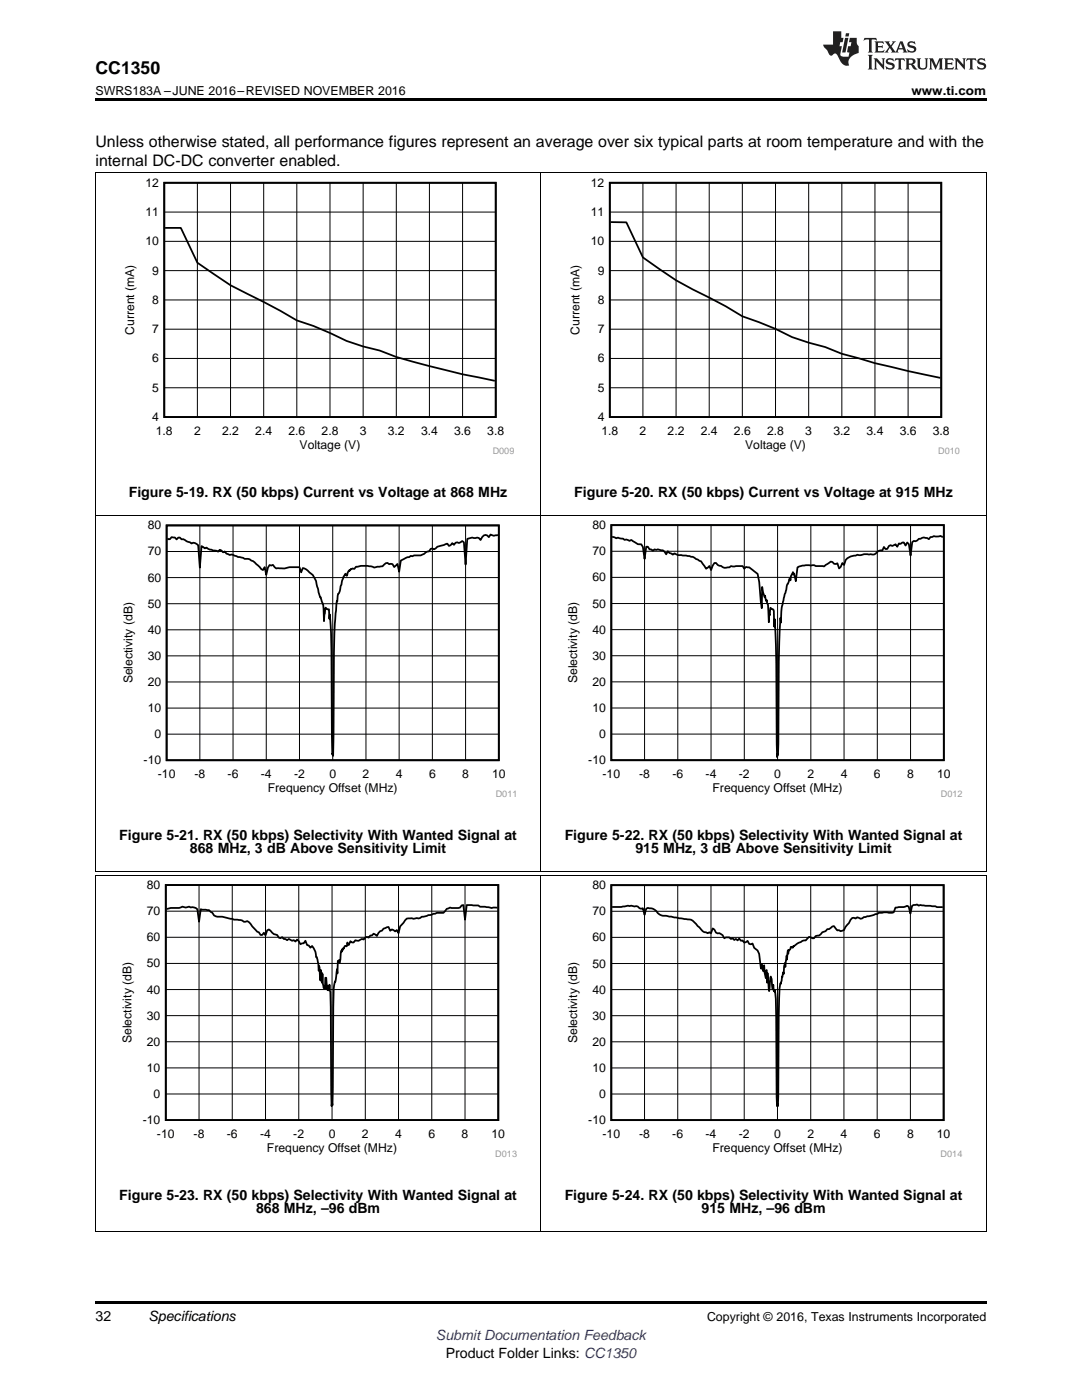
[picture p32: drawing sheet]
<svg xmlns="http://www.w3.org/2000/svg" width="216mm" height="279mm" viewBox="0 0 216 279" stroke-linecap="round" stroke-linejoin="round" font-family="sans-serif">
<defs><g id="words">
<text font-size="3.5" x="19" y="14.8">CC1350</text>
<g font-size="3.2">
<text x="19" y="29.3">Unless otherwise stated, all performance figures represent an average over six typical parts at room temperature and with the</text>
<text x="19" y="33.2">internal DC-DC converter enabled.</text>
</g>
<g font-size="2.8">
<text x="25.7" y="99.2">Figure 5-19. RX (50 kbps) Current vs Voltage at 868 MHz</text>
<text x="114.6" y="99.2">Figure 5-20. RX (50 kbps) Current vs Voltage at 915 MHz</text>
<text x="23.8" y="167.7">Figure 5-21. RX (50 kbps) Selectivity With Wanted Signal at</text>
<text x="112.7" y="167.7">Figure 5-22. RX (50 kbps) Selectivity With Wanted Signal at</text>
<text x="37.9" y="170.2">868 MHz, 3 dB Above Sensitivity Limit</text>
<text x="126.8" y="170.2">915 MHz, 3 dB Above Sensitivity Limit</text>
<text x="23.8" y="239.5">Figure 5-23. RX (50 kbps) Selectivity With Wanted Signal at</text>
<text x="112.7" y="239.5">Figure 5-24. RX (50 kbps) Selectivity With Wanted Signal at</text>
<text x="51.1" y="242">868 MHz, –96 dBm</text>
<text x="140" y="242">915 MHz, –96 dBm</text>
<text x="19" y="263.6">32</text>
<text x="29.6" y="263.6">Specifications</text>
<text x="88.9" y="270.9">Product Folder Links: CC1350</text>
</g>
<text font-size="2.8" fill="#00f" x="87" y="267.4">Submit Documentation Feedback</text>
<g font-size="2.5">
<text x="19" y="19">SWRS183A –JUNE 2016–REVISED NOVEMBER 2016</text>
<text x="181.9" y="19">www.ti.com</text>
<text x="141.1" y="263.6">Copyright © 2016, Texas Instruments Incorporated</text>
</g>
<g font-size="2.4">
<text x="29" y="37.3">12</text>
<text x="117.9" y="37.3">12</text>
<text x="29" y="43.1">11</text>
<text x="117.9" y="43.1">11</text>
<text x="29" y="49">10</text>
<text x="117.9" y="49">10</text>
<text x="30.4" y="54.8">9</text>
<text x="119.3" y="54.8">9</text>
<text x="30.4" y="60.7">8</text>
<text x="119.3" y="60.7">8</text>
<text x="26.8" y="66.8" transform="rotate(-90 26.8 66.8)">Current (mA)</text>
<text x="30.4" y="66.5">7</text>
<text x="115.7" y="66.8" transform="rotate(-90 115.7 66.8)">Current (mA)</text>
<text x="119.3" y="66.5">7</text>
<text x="30.4" y="72.3">6</text>
<text x="119.3" y="72.3">6</text>
<text x="30.4" y="78.2">5</text>
<text x="119.3" y="78.2">5</text>
<text x="30.4" y="84">4</text>
<text x="31.1" y="86.8">1.8</text>
<text x="38.7" y="86.8">2</text>
<text x="44.3" y="86.8">2.2</text>
<text x="50.9" y="86.8">2.4</text>
<text x="57.5" y="86.8">2.6</text>
<text x="59.8" y="89.6">Voltage (V)</text>
<text x="64.2" y="86.8">2.8</text>
<text x="71.8" y="86.8">3</text>
<text x="77.4" y="86.8">3.2</text>
<text x="84" y="86.8">3.4</text>
<text x="90.6" y="86.8">3.6</text>
<text x="97.2" y="86.8">3.8</text>
<text x="119.3" y="84">4</text>
<text x="120" y="86.8">1.8</text>
<text x="127.6" y="86.8">2</text>
<text x="133.2" y="86.8">2.2</text>
<text x="139.8" y="86.8">2.4</text>
<text x="146.4" y="86.8">2.6</text>
<text x="148.7" y="89.6">Voltage (V)</text>
<text x="153.1" y="86.8">2.8</text>
<text x="160.7" y="86.8">3</text>
<text x="166.3" y="86.8">3.2</text>
<text x="172.9" y="86.8">3.4</text>
<text x="179.5" y="86.8">3.6</text>
<text x="186.1" y="86.8">3.8</text>
<text x="29.5" y="105.7">80</text>
<text x="118.2" y="105.6">80</text>
<text x="29.5" y="110.9">70</text>
<text x="118.2" y="110.8">70</text>
<text x="29.5" y="116.1">60</text>
<text x="118.2" y="116">60</text>
<text x="29.5" y="121.3">50</text>
<text x="118.2" y="121.2">50</text>
<text x="29.5" y="131.7">30</text>
<text x="29.5" y="126.5">40</text>
<text x="118.2" y="131.7">30</text>
<text x="118.2" y="126.5">40</text>
<text x="26.4" y="136.4" transform="rotate(-90 26.4 136.4)">Selectivity (dB)</text>
<text x="29.5" y="136.9">20</text>
<text x="115.1" y="136.4" transform="rotate(-90 115.1 136.4)">Selectivity (dB)</text>
<text x="118.2" y="136.9">20</text>
<text x="29.5" y="142.1">10</text>
<text x="118.2" y="142.1">10</text>
<text x="30.8" y="147.3">0</text>
<text x="119.6" y="147.3">0</text>
<text x="28.7" y="152.5">-10</text>
<text x="31.5" y="155.3">-10</text>
<text x="38.8" y="155.3">-8</text>
<text x="45.4" y="155.3">-6</text>
<text x="52" y="155.3">-4</text>
<text x="58.7" y="155.3">-2</text>
<text x="65.7" y="155.3">0</text>
<text x="72.4" y="155.3">2</text>
<text x="79" y="155.3">4</text>
<text x="85.6" y="155.3">6</text>
<text x="92.2" y="155.3">8</text>
<text x="98.2" y="155.3">10</text>
<text x="117.4" y="152.5">-10</text>
<text x="120.2" y="155.3">-10</text>
<text x="127.5" y="155.3">-8</text>
<text x="134.2" y="155.3">-6</text>
<text x="140.8" y="155.3">-4</text>
<text x="147.4" y="155.3">-2</text>
<text x="154.5" y="155.3">0</text>
<text x="161.1" y="155.3">2</text>
<text x="167.7" y="155.3">4</text>
<text x="174.4" y="155.3">6</text>
<text x="181" y="155.3">8</text>
<text x="187" y="155.3">10</text>
<text x="53.4" y="158.1">Frequency Offset (MHz)</text>
<text x="142.2" y="158.1">Frequency Offset (MHz)</text>
<text x="29.3" y="177.4">80</text>
<text x="118.2" y="177.5">80</text>
<text x="29.3" y="182.6">70</text>
<text x="118.2" y="182.7">70</text>
<text x="29.3" y="187.9">60</text>
<text x="118.2" y="187.9">60</text>
<text x="29.3" y="193.1">50</text>
<text x="118.2" y="193.1">50</text>
<text x="29.3" y="203.5">30</text>
<text x="29.3" y="198.3">40</text>
<text x="118.2" y="203.5">30</text>
<text x="118.2" y="198.3">40</text>
<text x="26.2" y="208.2" transform="rotate(-90 26.2 208.2)">Selectivity (dB)</text>
<text x="29.3" y="208.7">20</text>
<text x="115.1" y="208.2" transform="rotate(-90 115.1 208.2)">Selectivity (dB)</text>
<text x="118.2" y="208.7">20</text>
<text x="29.3" y="213.9">10</text>
<text x="118.2" y="213.9">10</text>
<text x="30.7" y="219.1">0</text>
<text x="119.6" y="219.1">0</text>
<text x="28.5" y="224.3">-10</text>
<text x="31.3" y="227.1">-10</text>
<text x="38.6" y="227.1">-8</text>
<text x="45.3" y="227.1">-6</text>
<text x="51.9" y="227.1">-4</text>
<text x="58.5" y="227.1">-2</text>
<text x="65.6" y="227.1">0</text>
<text x="72.2" y="227.1">2</text>
<text x="78.8" y="227.1">4</text>
<text x="85.5" y="227.1">6</text>
<text x="92.1" y="227.1">8</text>
<text x="98.1" y="227.1">10</text>
<text x="117.4" y="224.3">-10</text>
<text x="120.2" y="227.1">-10</text>
<text x="127.5" y="227.1">-8</text>
<text x="134.2" y="227.1">-6</text>
<text x="140.8" y="227.1">-4</text>
<text x="147.4" y="227.1">-2</text>
<text x="154.5" y="227.1">0</text>
<text x="161.1" y="227.1">2</text>
<text x="167.7" y="227.1">4</text>
<text x="174.4" y="227.1">6</text>
<text x="181" y="227.1">8</text>
<text x="186.9" y="227.1">10</text>
<text x="53.3" y="229.9">Frequency Offset (MHz)</text>
<text x="142.2" y="229.9">Frequency Offset (MHz)</text>
</g>
<g font-size="1.8" fill="#999">
<text x="98.3" y="90.6">D009</text>
<text x="187.2" y="90.6">D010</text>
<text x="98.9" y="159.1">D011</text>
<text x="187.7" y="159.1">D012</text>
<text x="98.8" y="231">D013</text>
<text x="187.7" y="231">D014</text>
</g>
</g></defs>
<path d="M19 259.7h177.8v.5h-177.8z" fill="#000"/>
<path d="M19.1 174.8v70.9M107.9 174.8v70.9M196.8 174.8v70.9M19 245.7h177.8" fill="none" stroke="#000" stroke-width=".2"/>
<g fill="#fff">
<path d="M63.3 243.8h.4v.7h-.4z"/>
<path d="M152.2 243.8h.4v.7h-.4z"/>
</g>
<path d="M23.9 175.7h79.2v55.3h-79.2z" fill-rule="evenodd" fill="#fff"/>
<path d="M33.1 176.6h66.3v46.9h-66.3zM99.2 181.1l-1.1 .1-1.3-.2h-1l-.4-.3-2.3-.1-.3 2.9-.3-2.9-.4 .1-.3 .4-1.3 .1a1.84 1.84 0 0 0-2 1h-1.3l-3 .7-.7 .4-.3-.1-.7 .2-.3-.1a1.5 1.5 0 0 0-1.7 .9l-.7 .7-.3 1.3-.3-.6-.4 .3-.6-.4-.3 .3-.4-.8-1 .3-.3 .4-.3 .1-.7 1-.7-.5-.3 .4h-.3l-.4 .4-.3-.1-.6 .5-.4-.1a1.08 1.08 0 0 1-1.3 .2l-.3 .5h-.4l-.3-.3-.3 .8-.3-.5-.1 .7h-.4l-.4 .8-.1-.2-.1 .5-.1-.1-.4 2.4v-.6l-.1 .4-.2-.2-.1 2.5-.1-.9v.6a3.1 3.1 0 0 1-.4 1.9l-.2 1.4-.2 20.1-.1 3.2v-.6l-.1 .8-.3-22.8-.2-1.5v1l-.1-.4-.1 .5-.1-.9-.1 .8-.2-2.4h-.2l-.1 2.2-.1-.4-.1 .3-.3-2.9v1.8l-.1-2-.1 1.6-.1-2.1-.1 2.1-.1-2.6-.1-.3-.1 .9-.1-1.4-.3-1.3-.1 .1a3.3 3.3 0 0 0-.8-2.3l-.4 .3-.3-.4-.3-.1-.4-.9-.3 .6-.7 .1-.6-.9-.3 .4-.4-.3-.3 .2-.7-.4-.3 .2-.3-.2h-.4l-.3-.4-.3 .2-.4-.1-.3-.5a1.57 1.57 0 0 1-1.3-.9l-.4-.2-.3 .2-.3 1-.3-.6-.4 .5h-.3l-.3-.5-.4-.2-1.3-1.5-.7-.6-.6 .2-.7-.4-1.3-.1-2.3-.6h-1l-.7-.2-.3-.6-.7-.5-.7-.1h-.9l-.4 2.4-.3-2.4a1.45 1.45 0 0 0-1.3-.4l-.4-.2a1.29 1.29 0 0 1-1.3 0l-.7 .3h-1.6l-.9 .2" fill="none" stroke="#000" stroke-width=".35"/>
<g fill="none" stroke="#000" stroke-width=".2">
<path d="M39.7 176.6v46.9M46.3 176.6v46.9M53 176.6v46.9M59.6 176.6v46.9M66.3 176.6v46.9M72.9 176.6v46.9M79.5 176.6v46.9M86.2 176.6v46.9M92.8 176.6v46.9M33.1 197.5h66.3M33.1 192.3h66.3M33.1 187.1h66.3"/>
<path d="M33.1 181.8h66.3M33.1 218.3h66.3M33.1 213.1h66.3M33.1 207.9h66.3M33.1 202.7h66.3"/>
</g>
<path d="M112.8 175.7h79.2v55.3h-79.2z" fill-rule="evenodd" fill="#fff"/>
<path d="M122 176.7h66.3v46.8h-66.3zM188.1 181h-1.1l-.4-.1-3-.3-.3 .1-.3-.2-.7 .1-.3 .2-.3 1.5-.4-1.4-.3-.1-.7 .2-1.6 .1-.4 1-.3 .1h-2.6l-.4 .2-2.6 .6-.7 .4-.7-.3-.3 .2-.6-.1-1.4 1.8-.3 .6-.3 .1-.4 .1-.3-.2-.3 .1-.7-.9-1 .6h-.3l-.4 .4-.6 .3a1.26 1.26 0 0 1-1.3 .7l-.4 .5-1-.3-.6 .7-.7 .1-1 .5-.7 .6-.1-.1-.1 .3-.4-.1-.1 .4-.2 .3-.1-.1-.1 .7-.1-.6-.2 1.8v-.8l-.3 2.3-.1-.8-.1 .6-.1 1.6-.1-.4-.7 3.2-.4 23.6-.1-.5-.1 .5v-1.9l-.1-15.8-.3-5.5v.3l-.1-.3-.1 .2-.1-1.3-.2 .9-.1-2-.2-.5-.3 2.9-.4-3.6v1.9l-.1-2.5-.2 1.6-.2-1.1-.1-1.5-.2 1.2-.3-1.3-.1 .8-.1-.1-.3-2.8-.3-.7-.7-.5-.3-.9-.4 .2-.3-.1-.3-.6-.7 .3-.3-.4-.4 .1-.3-.5-.3 .4-.4-.3-.3 .2-.3-.4-.4 .2a1 1 0 0 0-1.3-.1 1.27 1.27 0 0 0-1.3-1l-.3-.2-.4-.6-.3-.2-.3 1-.4-.3-.3 .3-.3-.2a1.59 1.59 0 0 1-1.4-1l-.3-.3a2.43 2.43 0 0 0-2.6-1.4l-3.7-.6a1.91 1.91 0 0 1-2-1 1.93 1.93 0 0 0-2-.4l-.3 1.2-.3-1.3-.4 .1-.3-.1-.3-.4h-.7a4.2 4.2 0 0 0-2.6 .1h-1.9" fill="none" stroke="#000" stroke-width=".35"/>
<g fill="none" stroke="#000" stroke-width=".2">
<path d="M19.1 102.9v71M107.9 102.9v71M196.8 102.9v71M19 174.7h177.8M19 173.9h177.8M128.6 176.7v46.9M135.2 176.7v46.9M141.9 176.7v46.9M148.5 176.7v46.9M155.1 176.7v46.9M161.8 176.7v46.9M168.4 176.7v46.9"/>
<path d="M175 176.7v46.9M181.7 176.7v46.9M122 197.5h66.3M122 192.3h66.3M122 187.1h66.3M122 181.9h66.3M122 218.3h66.3M122 213.1h66.3M122 207.9h66.3M122 202.7h66.3"/>
</g>
<g fill="#fff">
<path d="M63.3 171.9h.4v.7h-.4z"/>
<path d="M152.2 171.9h.4v.7h-.4z"/>
</g>
<path d="M24.1 103.9h78.8v55.3h-78.8z" fill-rule="evenodd" fill="#fff"/>
<path d="M33.2 104.9h66.3v46.8h-66.3zM99.4 106.7l-.2 .1a1.36 1.36 0 0 1-1.3-.1l-.4 .5-.3-.3h-.7l-.6 .9-.4-.4-.3-.1h-1l-1 .2-.3 5.2-.3-4.5-.4-.2-.6 .4-.4-.2-.3 .1-.3 .4-.3-.3-.4 .4-.3 .2-.3-.5-.4 .1-1.6 .5-.7 .5-.3-.1h-.4l-.3 .6-.7 .1a2.61 2.61 0 0 1-2.3 .6l-.3 .2-.3-.1-.4 .3h-.3l-1.3 .7-.4 2.2-.3-1.6-.6 .7-.4-.6h-.6l-.4-.3-.3 .1-.7 .6a5.4 5.4 0 0 1-3-.1h-1.3l-1 .2-.3 .4h-.7l-.3 .5v-.2l-.5 1.1-.1-.2-.1 .1v-.3l-.5 .6-.7 2.9-.4 .9-.1 1.1h-.1l-.1 .4-.4 6-.2 24.5-.1-.6-.1 .3-.2-20.7-.3-7.2-.1 .8-.1-1.9-.5-.1-.1-.2-.4 2.7-.1-3.3-.5-1.5-.1 .1-.6-2.1a4.7 4.7 0 0 0-2.2-3.6l-.7-.2-.3 .8-.3-1h-2l-1 .3h-1.7l-.6-.8-.4 .2-.3-.1-.3 .5-.4 1.4-.3-1.5-.3 .6-.4-.2a4.7 4.7 0 0 0-2.9-2.1l-1.7-.3-1.3-.5a1.39 1.39 0 0 1-1.4-.6l-.3 .1-.6-.5-.4 .4-.3-.2h-.7l-1.3-.6-.3 .1-.7-.4-.3 4.3-.4-4.5a1.02 1.02 0 0 0-1.3-.3l-1.6-.9h-.4l-.3-.3h-.3l-.4 .4-.3-.4-.7-.1-.3 .4h-.3l-.2-.2" fill="none" stroke="#000" stroke-width=".35"/>
<g fill="none" stroke="#000" stroke-width=".2">
<path d="M33.2 115.3h66.3M33.2 110.1h66.3M39.9 104.9v46.8M46.5 104.9v46.8M53.1 104.9v46.8M59.8 104.9v46.8M66.4 104.9v46.8M73 104.9v46.8M79.6 104.9v46.8M86.3 104.9v46.8M92.9 104.9v46.8M33.2 136.1h66.3"/>
<path d="M33.2 130.9h66.3M33.2 125.7h66.3M33.2 120.5h66.3M33.2 146.5h66.3M33.2 141.3h66.3"/>
</g>
<path d="M112.8 103.9h79.2v55.3h-79.2z" fill-rule="evenodd" fill="#fff"/>
<path d="M122 104.8h66.3v46.9h-66.3zM188.1 107.1l-.4-.1h-1.4l-.6 .2-.4 .4-.3-.2a2.06 2.06 0 0 0-2 .5l-.3 .1h-.4l-.3 .2-.3 2.7-.3-2.3-.4-.3-.3 .6-.3-.6h-.4l-.3 .2h-.3l-.4 .6-.3-.5-.7 .4-.3-.2-.3 .2-.4 .5-.3 .1-.3-.4-.3 .7a1.18 1.18 0 0 0-1.4 .6l-.3 .2h-1a2.35 2.35 0 0 0-1.7 .1 3.9 3.9 0 0 0-3 .9l-.3 1.1-.3-.4-.4 .7-.3 .3-.3-1-.7 .1-.3-.3-.3-.1-1.4 .9h-1.6l-.7-.2a7 7 0 0 0-3 .4l-.3 2.8-.3-1.6-.2 .2-.1-.4-.4 .9-.1 .7-.1-.4-.4 1.1a24.8 24.8 0 0 0-1.3 5.6l-.4 6.1-.2 20.2-.1 2.3v-.2l-.1 .6-.3-22.4-.2-5.2-.1 1.5-.1-3.1-.1-.2-.6-.4-.1 1.5-.1-.3-.1 1.7-.2-3.5-.1-.3-.1-.7-.1 .3-.2-1.1-.1 .3-.4-1-.1-1.1-.1 4.3-.5-5.2-.3-1.7-1-.8a1.45 1.45 0 0 0-1.4-.6l-.3 .4-.3-.5h-2.3l-.4 .2h-.3a1.11 1.11 0 0 1-1.3-.3l-.7-.1-.3-.4h-.4l-.6 1.4-.3-.8-.7 .5-1-1.5-1.7-.9-2.3-.3a1.51 1.51 0 0 1-1.3-.4l-.3 .3-.7-.3-.3-.4-.4 .6a1.2 1.2 0 0 0-1.3-.9l-1-.1-.3 .3-.4-.2-.3-.1-.3-.5h-.3l-.4 2.4-.3-2.3-.3-.6a3.1 3.1 0 0 1-2-.9l-.4 .2-.6-.2h-.4l-.3-.2-1-.2-.3 .1-.9-.3" fill="none" stroke="#000" stroke-width=".35"/>
<g fill="none" stroke="#000" stroke-width=".2">
<path d="M19.1 34.4v68.5M107.9 34.4v68.5M196.8 34.4v68.5M19 102.9h177.8M122 115.2h66.3M122 110h66.3M128.6 104.8v46.9M135.2 104.8v46.9M141.9 104.8v46.9M148.5 104.8v46.9M155.2 104.8v46.9M161.8 104.8v46.9"/>
<path d="M168.4 104.8v46.9M175.1 104.8v46.9M181.7 104.8v46.9M122 136.1h66.3M122 130.9h66.3M122 125.7h66.3M122 120.4h66.3M122 146.5h66.3M122 141.3h66.3"/>
</g>
<g fill="#fff">
<path d="M63.3 101h.4v.7h-.4z"/>
<path d="M152.2 101h.4v.7h-.4z"/>
</g>
<path d="M24.4 35.5h78.2v55.2h-78.2z" fill-rule="evenodd" fill="#fff"/>
<path d="M32.8 36.5h66.1v46.7h-66.1zM32.9 45.5h3.2l3.3 6.9 6.6 4.5a177.6 177.6 0 0 1 13.2 7l3.3 1.2 6.6 2.9 3.4 1.1 3.3 .9a92.8 92.8 0 0 0 13.2 3.9l9.7 2.1" fill="none" stroke="#000" stroke-width=".35"/>
<g fill="none" stroke="#000" stroke-width=".2">
<path d="M39.4 36.5v46.7M46 36.5v46.7M52.6 36.5v46.7M59.2 36.5v46.7M65.8 36.5v46.7M72.5 36.5v46.7M79.1 36.5v46.7M85.7 36.5v46.7M92.3 36.5v46.7M32.8 59.9h66.1M32.8 54h66.1M32.8 48.2h66.1"/>
<path d="M32.8 42.3h66.1M32.8 77.4h66.1M32.8 71.5h66.1M32.8 65.7h66.1"/>
</g>
<path d="M113.3 35.5h78.2v55.2h-78.2z" fill-rule="evenodd" fill="#fff"/>
<path d="M121.7 36.5h66.1v46.7h-66.1zM121.8 44.3l3.2 .1 3.3 7a62.7 62.7 0 0 0 13.2 8l3.3 1.7 3.3 2 6.6 2.5 3.3 1.7 3.4 1.1 3.3 .9 3.3 1.3 6.6 1.9 13 2.9" fill="none" stroke="#000" stroke-width=".35"/>
<g fill="none" stroke="#000" stroke-width=".2">
<path d="M19 34.4h177.8M128.3 36.5v46.7M134.9 36.5v46.7M141.5 36.5v46.7M148.1 36.5v46.7M154.7 36.5v46.7M161.4 36.5v46.7M168 36.5v46.7M174.6 36.5v46.7M181.2 36.5v46.7M121.7 59.9h66.1M121.7 54h66.1"/>
<path d="M121.7 48.2h66.1M121.7 42.3h66.1M121.7 77.4h66.1M121.7 71.5h66.1M121.7 65.7h66.1"/>
</g>
<path d="M19 19.5h177.8v.5h-177.8z" fill="#000"/>
<g fill="#231f20">
<path d="M172.5 7.6l-.1 .5 .4-.2h.6v.1v2.1l-.2 .4h.9l-.2-.4v-2.1l.1-.1h.5l.5 .2-.2-.5zM174.5 8.3l.2 .3v1.5l-.2 .4h1.8l.2-.6a1.04 1.04 0 0 1-1.3 .2v-.7h.6l.3 .2v-.6l-.3 .2h-.6v-.6l.8-.1 .4 .3-.2-.5zM176.5 8.3l.9 1.1-.9 1.1h.8l-.2-.2 .4-.7 .5 .7-.2 .2h1.5l-.2-.2 .2-.4h.9l.1 .4-.2 .2h1l-.3-.3-.7-1.9h-.5l-.9 2-.8-1 .9-1h-.8l.1 .3-.4 .5-.3-.6 .1-.2zM179.7 8.6l.4 1h-.7zM181.3 8.4a.63 .63 0 0 0-.2 .7 .63 .63 0 0 0 .6 .4l.6 .2 .1 .2a.75 .75 0 0 1-.7 .4 .75 .75 0 0 1-.6-.5l.1 .7 .1-.1a1.11 1.11 0 0 0 1.5-.6 1.13 1.13 0 0 0-1.2-.8l-.1-.4a1.04 1.04 0 0 1 1.2 .2l-.2-.5-.2 .1-.4-.2zM173.2 10.9l.2 .4v2.2l-.2 .4h1l-.3-.4v-2.2l.3-.4zM174.3 11.6l.3 .4v1.5l-.3 .4h.8l-.2-.4v-1.3l1.5 1.7v-1.9l.2-.4h-.7l.2 .4v.9l-1.1-1.3zM177 11.8a.62 .62 0 0 0-.2 .7 .62 .62 0 0 0 .6 .4l.6 .1 .1 .3a.76 .76 0 0 1-.7 .3 .76 .76 0 0 1-.7-.4l.2 .7 .1-.1a1.11 1.11 0 0 0 1.5-.6 1.13 1.13 0 0 0-1.2-.8l-.1-.4a1.04 1.04 0 0 1 1.2 .2l-.2-.6-.2 .1-.5-.1zM178.7 11.6l-.2 .6a.61 .61 0 0 1 .8-.3v1.6l-.2 .4h.9l-.2-.4v-1.6a.63 .63 0 0 1 .7 .3l-.1-.6zM180.6 11.6l.3 .4v1.5l-.3 .4h1l-.2-.2-.1-.8 .6 .2a.76 .76 0 0 0 1.2 .7l-1-1a.58 .58 0 0 0 .6-.5 .58 .58 0 0 0-.5-.6zM181.4 11.9h.1a.45 .45 0 0 1 .5 .1 .45 .45 0 0 1 .1 .5l-.8 .2zM182.9 11.6l.2 .2a2.17 2.17 0 0 0 .3 1.9 .99 .99 0 0 0 1.6-.6v-1.1l.2-.4h-.7l.2 .2a1.92 1.92 0 0 1-.2 1.8 .6 .6 0 0 1-.9-.5v-1.1l.2-.4zM185.4 11.6l.2 .4v1.5l-.2 .4h.7l-.2-.4v-1.4l.8 1.8 .8-1.8v1.4l-.2 .4h.9l-.2-.4v-1.5l.2-.4h-.8l-.6 1.5-.6-1.5zM188.4 11.6l.2 .4v1.5l-.2 .4h1.8l.1-.6a1.04 1.04 0 0 1-1.2 .1v-.6h.5l.4 .2v-.6l-.4 .2h-.5v-.7h.8l.3 .3-.1-.6zM190.5 11.6l.2 .4v1.5l-.2 .4h.7l-.2-.4v-1.3l1.5 1.7v-1.9l.2-.4h-.7l.2 .4v.9l-1.1-1.3zM192.9 11.6l-.1 .6a.61 .61 0 0 1 .7-.3l.1 1.6-.3 .4h1l-.3-.4 .1-1.6a.63 .63 0 0 1 .7 .3l-.1-.6zM195.2 11.8a.62 .62 0 0 0-.2 .7 .62 .62 0 0 0 .6 .4l.6 .1 .1 .3a.76 .76 0 0 1-.7 .3 .76 .76 0 0 1-.6-.4l.1 .7 .1-.1a1.11 1.11 0 0 0 1.6-.6 1.13 1.13 0 0 0-1.3-.8l-.1-.4a1.04 1.04 0 0 1 1.2 .2l-.1-.6-.2 .1-.5-.1z"/>
<path d="M166.2 6.3v2.6h-1.9v.4l.8 .9a.91 .91 0 0 0 1 .8 .56 .56 0 0 1 .5-.3 .56 .56 0 0 1 .5 .3l.4 .8a1.53 1.53 0 0 0 1.9 1.2 1.54 1.54 0 0 1 1-2.1l.9-.3v-1.4a1.52 1.52 0 0 1-.4-1.6h-1.3l-.2 .8h.5l-.2 .8h-.5l-.1 1v.2l.4 .1-.2 .8a1.93 1.93 0 0 1-1.6-.3l.3-1.8h-.5l.2-.8h.4l.2-.8h-.4v-1.3zM168.6 7.6l-.6 2.9h.7l.6-2.9zM168.8 6.6l-.1 .7h.6l.2-.7z"/>
</g>
<use href="#words"/>
</svg>
